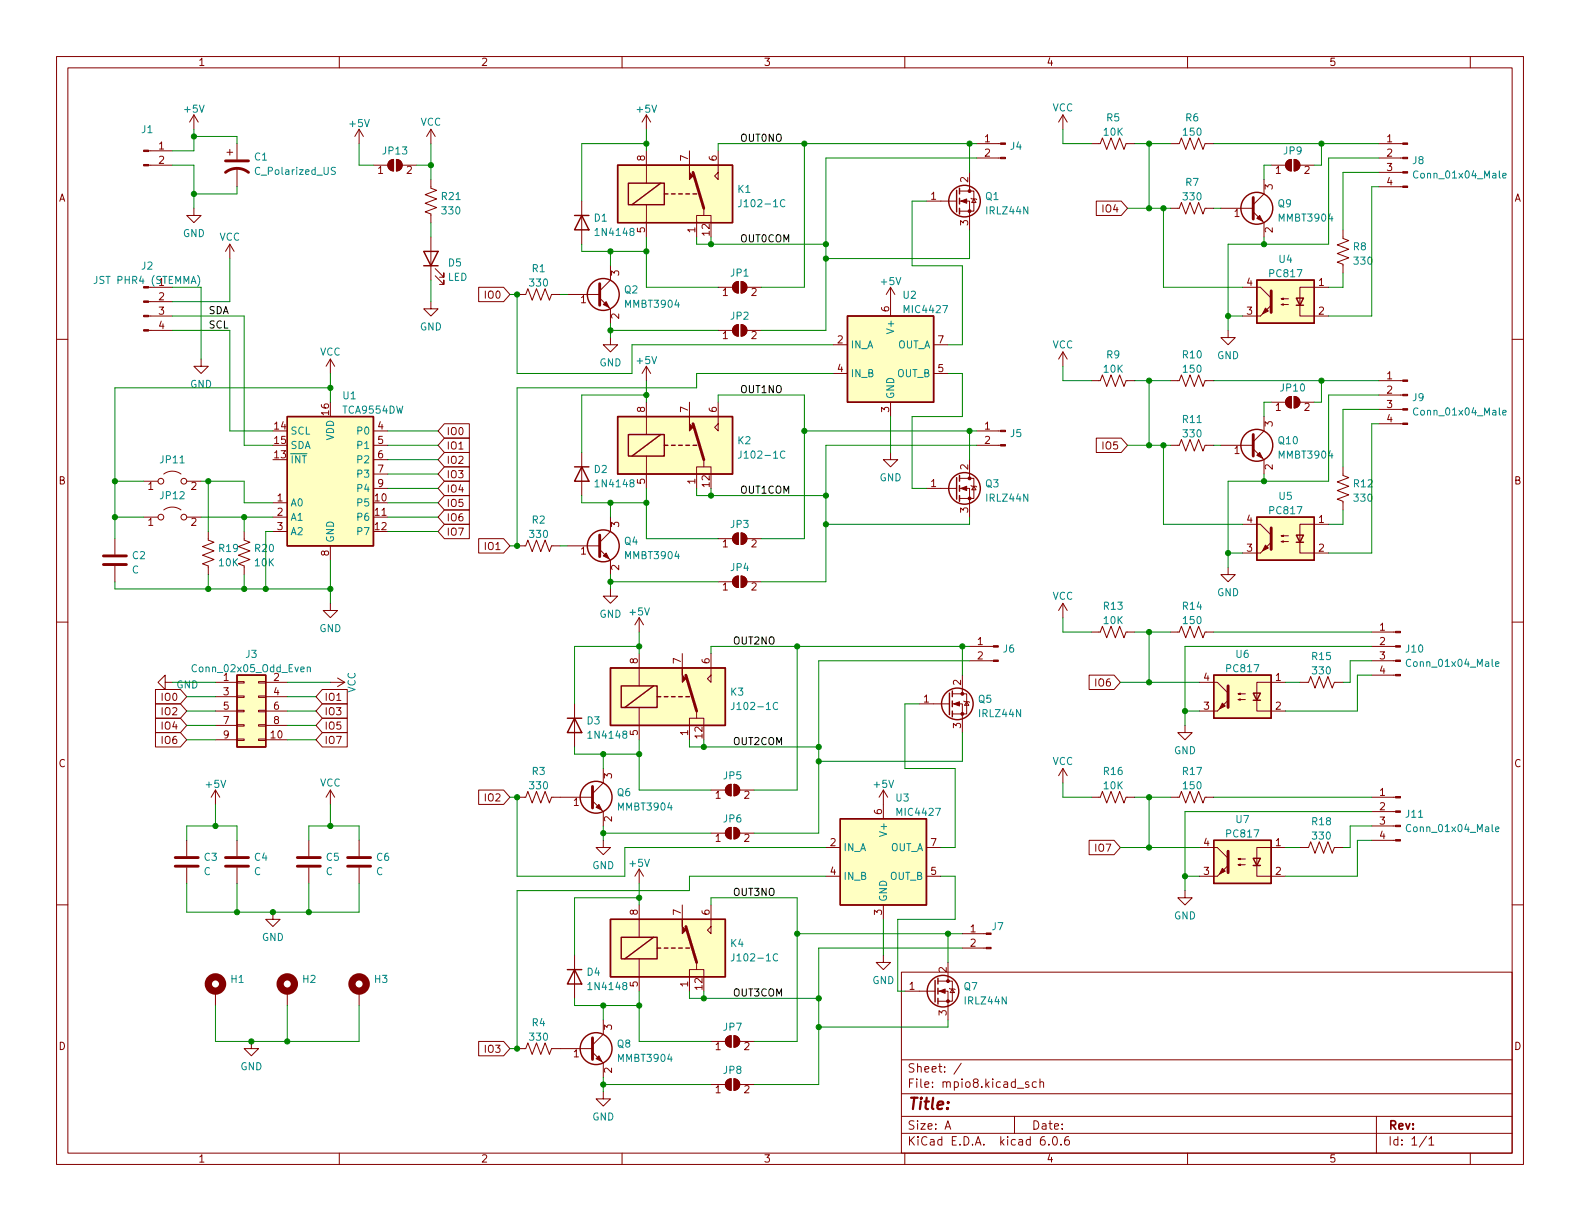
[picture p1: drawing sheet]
<svg xmlns="http://www.w3.org/2000/svg" width="279mm" height="216mm" viewBox="0 0 279 216" stroke-linecap="round" stroke-linejoin="round" font-family="sans-serif">
<defs><g id="words">
<text font-size="2.8" fill="#840000" x="160.4" y="196.2">Title:</text>
<g font-size="2.1" fill="#840000">
<text x="160.4" y="189.7">Sheet: /</text>
<text x="160.4" y="192.4">File: mpio8.kicad_sch</text>
<text x="160.4" y="202.5">KiCad E.D.A. kicad 6.0.6</text>
<text x="160.4" y="199.7">Size: A</text>
<text x="182.4" y="199.7">Date:</text>
<text x="245.4" y="199.7">Rev:</text>
<text x="245.4" y="202.5">Id: 1/1</text>
</g>
<g font-size="1.8" fill="#840000">
<text x="35" y="11.6">1</text>
<text x="85" y="11.6">2</text>
<text x="135" y="11.6">3</text>
<text x="185" y="11.6">4</text>
<text x="235" y="11.6">5</text>
<text x="28.1" y="26.4">1</text>
<text x="28.1" y="29">2</text>
<text x="114" y="28.4" transform="rotate(-90 114 28.4)">8</text>
<text x="121.7" y="28.4" transform="rotate(-90 121.7 28.4)">7</text>
<text x="126.7" y="28.4" transform="rotate(-90 126.7 28.4)">6</text>
<text x="174.1" y="25.1">1</text>
<text x="174.1" y="27.7">2</text>
<text x="245.3" y="25.1">1</text>
<text x="245.3" y="27.7">2</text>
<text x="10.3" y="35.6">A</text>
<text x="66.8" y="30.7">1</text>
<text x="71.9" y="30.7">2</text>
<text x="164.6" y="35.3">1</text>
<text x="171.2" y="32.2" transform="rotate(-90 171.2 32.2)">2</text>
<text x="225" y="33.5" transform="rotate(-90 225 33.5)">3</text>
<text x="225.6" y="30.7">1</text>
<text x="230.6" y="30.7">2</text>
<text x="245.3" y="30.2">3</text>
<text x="245.3" y="32.8">4</text>
<text x="267.7" y="35.6">A</text>
<text x="114" y="41.1" transform="rotate(-90 114 41.1)">5</text>
<text x="122.9" y="41.1" transform="rotate(-90 122.9 41.1)">1</text>
<text x="125.5" y="41.6" transform="rotate(-90 125.5 41.6)">12</text>
<text x="171.2" y="39.9" transform="rotate(-90 171.2 39.9)">3</text>
<text x="195.1" y="37.6">IO4</text>
<text x="218.3" y="38.4">1</text>
<text x="225" y="41.1" transform="rotate(-90 225 41.1)">2</text>
<text x="28.1" y="53.1">2</text>
<text x="85.9" y="52.8">IO0</text>
<text x="102.7" y="53.6">1</text>
<text x="109.5" y="48.8" transform="rotate(-90 109.5 48.8)">3</text>
<text x="127.8" y="52.3">1</text>
<text x="132.9" y="52.3">2</text>
<text x="220.5" y="50.5">4</text>
<text x="233.2" y="50.5">1</text>
<text x="28.1" y="55.6">3</text>
<text x="28.1" y="58.2">4</text>
<text x="109.5" y="56.4" transform="rotate(-90 109.5 56.4)">2</text>
<text x="127.8" y="59.9">1</text>
<text x="132.9" y="59.9">2</text>
<text x="157.2" y="55.1" transform="rotate(-90 157.2 55.1)">6</text>
<text x="220.5" y="55.6">3</text>
<text x="233.2" y="55.6">2</text>
<text x="148.1" y="60.7">2</text>
<text x="148.1" y="65.8">4</text>
<text x="165.9" y="65.8">5</text>
<text x="165.9" y="60.7">7</text>
<text x="245.3" y="67.1">1</text>
<text x="245.3" y="69.6">2</text>
<text x="48.5" y="75.9">14</text>
<text x="58.2" y="73.4" transform="rotate(-90 58.2 73.4)">16</text>
<text x="66.8" y="75.9">4</text>
<text x="78.9" y="76.9">IO0</text>
<text x="114" y="72.9" transform="rotate(-90 114 72.9)">8</text>
<text x="121.7" y="72.9" transform="rotate(-90 121.7 72.9)">7</text>
<text x="126.7" y="72.9" transform="rotate(-90 126.7 72.9)">6</text>
<text x="157.2" y="72.9" transform="rotate(-90 157.2 72.9)">3</text>
<text x="174.1" y="75.9">1</text>
<text x="225" y="75.4" transform="rotate(-90 225 75.4)">3</text>
<text x="225.6" y="72.6">1</text>
<text x="230.6" y="72.6">2</text>
<text x="245.3" y="72.1">3</text>
<text x="245.3" y="74.7">4</text>
<text x="48.5" y="81">13</text>
<text x="48.5" y="78.5">15</text>
<text x="66.8" y="78.5">5</text>
<text x="66.8" y="81">6</text>
<text x="66.8" y="83.6">7</text>
<text x="78.9" y="82">IO2</text>
<text x="78.9" y="79.5">IO1</text>
<text x="171.2" y="83" transform="rotate(-90 171.2 83)">2</text>
<text x="174.1" y="78.5">2</text>
<text x="195.1" y="79.5">IO5</text>
<text x="218.3" y="80.3">1</text>
<text x="225" y="83" transform="rotate(-90 225 83)">2</text>
<text x="10.3" y="85.7">B</text>
<text x="26.2" y="86.6">1</text>
<text x="33.8" y="86.6">2</text>
<text x="49" y="88.6">1</text>
<text x="66.3" y="88.6">10</text>
<text x="66.8" y="86.1">9</text>
<text x="78.9" y="87.1">IO4</text>
<text x="78.9" y="84.5">IO3</text>
<text x="78.9" y="89.6">IO5</text>
<text x="114" y="85.6" transform="rotate(-90 114 85.6)">5</text>
<text x="122.9" y="85.6" transform="rotate(-90 122.9 85.6)">1</text>
<text x="125.5" y="86.1" transform="rotate(-90 125.5 86.1)">12</text>
<text x="164.6" y="86.1">1</text>
<text x="267.7" y="85.7">B</text>
<text x="26.2" y="93">1</text>
<text x="33.8" y="93">2</text>
<text x="49" y="91.2">2</text>
<text x="49" y="93.7">3</text>
<text x="66.3" y="91.2">11</text>
<text x="66.3" y="93.7">12</text>
<text x="78.9" y="92.2">IO6</text>
<text x="78.9" y="94.7">IO7</text>
<text x="109.5" y="93.2" transform="rotate(-90 109.5 93.2)">3</text>
<text x="171.2" y="90.7" transform="rotate(-90 171.2 90.7)">3</text>
<text x="220.5" y="92.5">4</text>
<text x="233.2" y="92.5">1</text>
<text x="58.2" y="98.3" transform="rotate(-90 58.2 98.3)">8</text>
<text x="85.9" y="97.2">IO1</text>
<text x="102.7" y="98">1</text>
<text x="109.5" y="100.8" transform="rotate(-90 109.5 100.8)">2</text>
<text x="127.8" y="96.8">1</text>
<text x="132.9" y="96.8">2</text>
<text x="220.5" y="97.5">3</text>
<text x="233.2" y="97.5">2</text>
<text x="127.8" y="104.4">1</text>
<text x="132.9" y="104.4">2</text>
<text x="244" y="111.5">1</text>
<text x="112.8" y="117.3" transform="rotate(-90 112.8 117.3)">8</text>
<text x="120.4" y="117.3" transform="rotate(-90 120.4 117.3)">7</text>
<text x="125.5" y="117.3" transform="rotate(-90 125.5 117.3)">6</text>
<text x="172.9" y="114">1</text>
<text x="172.9" y="116.6">2</text>
<text x="244" y="114">2</text>
<text x="244" y="116.6">3</text>
<text x="244" y="119.1">4</text>
<text x="28.7" y="123.9">IO0</text>
<text x="39.5" y="120.4">1</text>
<text x="39.5" y="122.9">3</text>
<text x="39.5" y="125.5">5</text>
<text x="48.4" y="120.4">2</text>
<text x="48.4" y="122.9">4</text>
<text x="48.4" y="125.5">6</text>
<text x="57.3" y="123.9">IO1</text>
<text x="163.3" y="124.2">1</text>
<text x="169.9" y="121.1" transform="rotate(-90 169.9 121.1)">2</text>
<text x="193.8" y="121.4">IO6</text>
<text x="212.9" y="125.5">3</text>
<text x="212.9" y="120.4">4</text>
<text x="225.6" y="120.4">1</text>
<text x="225.6" y="125.5">2</text>
<text x="28.7" y="126.5">IO2</text>
<text x="28.7" y="131.5">IO6</text>
<text x="28.7" y="129">IO4</text>
<text x="39.5" y="128">7</text>
<text x="39.5" y="130.6">9</text>
<text x="47.9" y="130.6">10</text>
<text x="48.4" y="128">8</text>
<text x="57.3" y="131.5">IO7</text>
<text x="57.3" y="126.5">IO3</text>
<text x="57.3" y="129">IO5</text>
<text x="112.8" y="130" transform="rotate(-90 112.8 130)">5</text>
<text x="121.7" y="130" transform="rotate(-90 121.7 130)">1</text>
<text x="124.2" y="130.5" transform="rotate(-90 124.2 130.5)">12</text>
<text x="169.9" y="128.8" transform="rotate(-90 169.9 128.8)">3</text>
<text x="10.3" y="135.6">C</text>
<text x="108.2" y="137.7" transform="rotate(-90 108.2 137.7)">3</text>
<text x="267.7" y="135.6">C</text>
<text x="85.9" y="141.7">IO2</text>
<text x="101.4" y="142.5">1</text>
<text x="126.5" y="141.2">1</text>
<text x="131.6" y="141.2">2</text>
<text x="244" y="140.7">1</text>
<text x="244" y="143.3">2</text>
<text x="108.2" y="145.3" transform="rotate(-90 108.2 145.3)">2</text>
<text x="126.5" y="148.8">1</text>
<text x="131.6" y="148.8">2</text>
<text x="146.8" y="149.6">2</text>
<text x="156" y="144" transform="rotate(-90 156 144)">6</text>
<text x="164.6" y="149.6">7</text>
<text x="212.9" y="149.6">4</text>
<text x="225.6" y="149.6">1</text>
<text x="244" y="145.8">3</text>
<text x="244" y="148.3">4</text>
<text x="146.8" y="154.7">4</text>
<text x="164.6" y="154.7">5</text>
<text x="193.8" y="150.6">IO7</text>
<text x="212.9" y="154.7">3</text>
<text x="225.6" y="154.7">2</text>
<text x="112.8" y="161.8" transform="rotate(-90 112.8 161.8)">8</text>
<text x="120.4" y="161.8" transform="rotate(-90 120.4 161.8)">7</text>
<text x="125.5" y="161.8" transform="rotate(-90 125.5 161.8)">6</text>
<text x="156" y="161.8" transform="rotate(-90 156 161.8)">3</text>
<text x="171.6" y="164.8">1</text>
<text x="171.6" y="167.4">2</text>
<text x="167.4" y="171.9" transform="rotate(-90 167.4 171.9)">2</text>
<text x="112.8" y="174.5" transform="rotate(-90 112.8 174.5)">5</text>
<text x="121.7" y="174.5" transform="rotate(-90 121.7 174.5)">1</text>
<text x="124.2" y="175" transform="rotate(-90 124.2 175)">12</text>
<text x="160.8" y="175">1</text>
<text x="167.4" y="179.6" transform="rotate(-90 167.4 179.6)">3</text>
<text x="10.3" y="185.7">D</text>
<text x="108.2" y="182.1" transform="rotate(-90 108.2 182.1)">3</text>
<text x="126.5" y="185.7">1</text>
<text x="131.6" y="185.7">2</text>
<text x="267.7" y="185.7">D</text>
<text x="85.9" y="186.1">IO3</text>
<text x="101.4" y="186.9">1</text>
<text x="108.2" y="189.7" transform="rotate(-90 108.2 189.7)">2</text>
<text x="126.5" y="193.3">1</text>
<text x="131.6" y="193.3">2</text>
<text x="35" y="205.6">1</text>
<text x="85" y="205.6">2</text>
<text x="135" y="205.6">3</text>
<text x="185" y="205.6">4</text>
<text x="235" y="205.6">5</text>
</g>
<g font-size="1.8" fill="#008484">
<text x="25.1" y="23.5">J1</text>
<text x="32.7" y="19.9">+5V</text>
<text x="61.9" y="22.5">+5V</text>
<text x="74.3" y="22.2">VCC</text>
<text x="112.7" y="19.9">+5V</text>
<text x="186.1" y="19.7">VCC</text>
<text x="195.2" y="24">10K</text>
<text x="195.7" y="21.4">R5</text>
<text x="209.3" y="24">150</text>
<text x="209.7" y="21.4">R6</text>
<text x="45" y="28.4">C1</text>
<text x="67.8" y="27.3">JP13</text>
<text x="178.7" y="26.5">J4</text>
<text x="227" y="27.3">JP9</text>
<text x="249.8" y="29">J8</text>
<text x="45.4" y="30.9">C_Polarized_US</text>
<text x="78.2" y="35.4">R21</text>
<text x="130.5" y="34.1">K1</text>
<text x="174.3" y="35.4">Q1</text>
<text x="209.3" y="35.4">330</text>
<text x="209.7" y="32.9">R7</text>
<text x="250.5" y="31.5">Conn_01x04_Male</text>
<text x="32.3" y="41.9">GND</text>
<text x="78.3" y="37.9">330</text>
<text x="105.1" y="39.2">D1</text>
<text x="105.6" y="41.7">1N4148</text>
<text x="131.3" y="36.6">J102-1C</text>
<text x="174.5" y="37.9">IRLZ44N</text>
<text x="226" y="36.6">Q9</text>
<text x="226.3" y="39.2">MMBT3904</text>
<text x="25.1" y="47.7">J2</text>
<text x="38.8" y="42.5">VCC</text>
<text x="79.3" y="47.1">D5</text>
<text x="226.2" y="46.5">U4</text>
<text x="239.3" y="44.3">R8</text>
<text x="239.6" y="46.8">330</text>
<text x="17.1" y="50.2">JST PHR4 (STEMMA)</text>
<text x="28.1" y="50.5">1</text>
<text x="79.2" y="49.6">LED</text>
<text x="93.8" y="50.7">330</text>
<text x="94.1" y="48.1">R1</text>
<text x="110.4" y="51.9">Q2</text>
<text x="129.2" y="48.9">JP1</text>
<text x="155.9" y="50.4">+5V</text>
<text x="159.7" y="52.8">U2</text>
<text x="224.6" y="49">PC817</text>
<text x="74.2" y="58.4">GND</text>
<text x="110.7" y="54.4">MMBT3904</text>
<text x="129.2" y="56.5">JP2</text>
<text x="158.1" y="58.6" transform="rotate(-90 158.1 58.6)">V+</text>
<text x="160.1" y="55.4">MIC4427</text>
<text x="56.6" y="62.9">VCC</text>
<text x="106" y="64.8">GND</text>
<text x="112.7" y="64.4">+5V</text>
<text x="150.4" y="61.6">IN_A</text>
<text x="158.6" y="61.6">OUT_A</text>
<text x="186.1" y="61.6">VCC</text>
<text x="195.2" y="65.9">10K</text>
<text x="195.7" y="63.4">R9</text>
<text x="209.2" y="63.4">R10</text>
<text x="209.3" y="65.9">150</text>
<text x="215.2" y="63.5">GND</text>
<text x="33.6" y="68.6">GND</text>
<text x="60.7" y="70.6">U1</text>
<text x="150.4" y="66.7">IN_B</text>
<text x="158.1" y="70.6" transform="rotate(-90 158.1 70.6)">GND</text>
<text x="158.6" y="66.7">OUT_B</text>
<text x="226.5" y="69.2">JP10</text>
<text x="249.8" y="70.9">J9</text>
<text x="51.3" y="76.8">SCL</text>
<text x="59.1" y="77.9" transform="rotate(-90 59.1 77.9)">VDD</text>
<text x="60.7" y="73.1">TCA9554DW</text>
<text x="63.4" y="76.8">P0</text>
<text x="178.7" y="77.3">J5</text>
<text x="209.2" y="74.8">R11</text>
<text x="209.3" y="77.3">330</text>
<text x="250.5" y="73.5">Conn_01x04_Male</text>
<text x="28.4" y="81.9">JP11</text>
<text x="51.3" y="81.9">~{INT}</text>
<text x="51.3" y="79.4">SDA</text>
<text x="63.4" y="79.4">P1</text>
<text x="63.4" y="81.9">P2</text>
<text x="105.1" y="83.6">D2</text>
<text x="130.5" y="78.5">K2</text>
<text x="131.3" y="81.1">J102-1C</text>
<text x="226.1" y="78.5">Q10</text>
<text x="226.3" y="81.1">MMBT3904</text>
<text x="28.4" y="88.3">JP12</text>
<text x="51.3" y="89.5">A0</text>
<text x="63.4" y="89.5">P5</text>
<text x="63.4" y="84.5">P3</text>
<text x="63.4" y="87">P4</text>
<text x="105.6" y="86.2">1N4148</text>
<text x="155.5" y="85.1">GND</text>
<text x="174.3" y="86.2">Q3</text>
<text x="174.5" y="88.7">IRLZ44N</text>
<text x="226.2" y="88.4">U5</text>
<text x="239.4" y="86.2">R12</text>
<text x="239.6" y="88.7">330</text>
<text x="51.3" y="92.1">A1</text>
<text x="51.3" y="94.6">A2</text>
<text x="63.4" y="92.1">P6</text>
<text x="63.4" y="94.6">P7</text>
<text x="93.8" y="95.1">330</text>
<text x="94.1" y="92.6">R2</text>
<text x="129.2" y="93.3">JP3</text>
<text x="224.6" y="90.9">PC817</text>
<text x="23.3" y="101.4">C</text>
<text x="23.4" y="98.9">C2</text>
<text x="38.8" y="97.6">R19</text>
<text x="38.8" y="100.1">10K</text>
<text x="45.1" y="97.6">R20</text>
<text x="45.1" y="100.1">10K</text>
<text x="59.1" y="96" transform="rotate(-90 59.1 96)">GND</text>
<text x="110.4" y="96.3">Q4</text>
<text x="110.7" y="98.9">MMBT3904</text>
<text x="129.2" y="101">JP4</text>
<text x="186.1" y="106">VCC</text>
<text x="195.2" y="107.8">R13</text>
<text x="209.2" y="107.8">R14</text>
<text x="215.2" y="105.4">GND</text>
<text x="56.5" y="111.8">GND</text>
<text x="106" y="109.2">GND</text>
<text x="111.4" y="108.8">+5V</text>
<text x="195.2" y="110.3">10K</text>
<text x="209.3" y="110.3">150</text>
<text x="34.4" y="118.9">Conn_02x05_Odd_Even</text>
<text x="43.5" y="116.3">J3</text>
<text x="177.4" y="115.4">J6</text>
<text x="217" y="118.9">PC817</text>
<text x="218.6" y="116.3">U6</text>
<text x="232.1" y="116.7">R15</text>
<text x="232.2" y="119.2">330</text>
<text x="248.7" y="115.4">J10</text>
<text x="249.2" y="117.9">Conn_01x04_Male</text>
<text x="31.2" y="121.7">GND</text>
<text x="62.9" y="122.5" transform="rotate(-90 62.9 122.5)">VCC</text>
<text x="129.2" y="123">K3</text>
<text x="130" y="125.5">J102-1C</text>
<text x="173" y="124.3">Q5</text>
<text x="103.8" y="128.1">D3</text>
<text x="104.3" y="130.6">1N4148</text>
<text x="173.3" y="126.8">IRLZ44N</text>
<text x="94.1" y="137">R3</text>
<text x="128" y="137.8">JP5</text>
<text x="186.1" y="135.3">VCC</text>
<text x="195.2" y="137">R16</text>
<text x="207.6" y="133.3">GND</text>
<text x="209.2" y="137">R17</text>
<text x="36.5" y="139.3">+5V</text>
<text x="56.6" y="139.1">VCC</text>
<text x="93.8" y="139.6">330</text>
<text x="109.2" y="140.8">Q6</text>
<text x="109.4" y="143.3">MMBT3904</text>
<text x="154.6" y="139.3">+5V</text>
<text x="158.4" y="141.7">U3</text>
<text x="195.2" y="139.6">10K</text>
<text x="209.3" y="139.6">150</text>
<text x="128" y="145.4">JP6</text>
<text x="156.8" y="147.5" transform="rotate(-90 156.8 147.5)">V+</text>
<text x="158.8" y="144.3">MIC4427</text>
<text x="217" y="148.1">PC817</text>
<text x="218.6" y="145.5">U7</text>
<text x="232.1" y="145.9">R18</text>
<text x="232.2" y="148.4">330</text>
<text x="248.7" y="144.6">J11</text>
<text x="249.2" y="147.1">Conn_01x04_Male</text>
<text x="36" y="154.7">C</text>
<text x="36.1" y="152.2">C3</text>
<text x="44.9" y="154.7">C</text>
<text x="45" y="152.2">C4</text>
<text x="57.6" y="154.7">C</text>
<text x="57.7" y="152.2">C5</text>
<text x="66.5" y="154.7">C</text>
<text x="66.6" y="152.2">C6</text>
<text x="104.7" y="153.7">GND</text>
<text x="111.4" y="153.3">+5V</text>
<text x="149.1" y="150.5">IN_A</text>
<text x="149.1" y="155.6">IN_B</text>
<text x="157.3" y="155.6">OUT_B</text>
<text x="157.3" y="150.5">OUT_A</text>
<text x="156.8" y="159.5" transform="rotate(-90 156.8 159.5)">GND</text>
<text x="46.3" y="166.4">GND</text>
<text x="129.2" y="167.4">K4</text>
<text x="175.4" y="164.5">J7</text>
<text x="207.6" y="162.6">GND</text>
<text x="40.9" y="173.8">H1</text>
<text x="53.6" y="173.8">H2</text>
<text x="66.3" y="173.8">H3</text>
<text x="103.8" y="172.5">D4</text>
<text x="130" y="170">J102-1C</text>
<text x="154.2" y="174">GND</text>
<text x="104.3" y="175.1">1N4148</text>
<text x="170.5" y="175.1">Q7</text>
<text x="170.7" y="177.6">IRLZ44N</text>
<text x="93.8" y="184">330</text>
<text x="94.1" y="181.5">R4</text>
<text x="109.2" y="185.2">Q8</text>
<text x="128" y="182.2">JP7</text>
<text x="42.5" y="189.2">GND</text>
<text x="109.4" y="187.8">MMBT3904</text>
<text x="128" y="189.9">JP8</text>
<text x="104.7" y="198.1">GND</text>
</g>
<g font-size="1.8">
<text x="130.8" y="25.1">OUT0NO</text>
<text x="130.8" y="42.8">OUT0COM</text>
<text x="36.8" y="55.5">SDA</text>
<text x="36.8" y="58.1">SCL</text>
<text x="130.8" y="69.5">OUT1NO</text>
<text x="130.8" y="87.3">OUT1COM</text>
<text x="129.5" y="114">OUT2NO</text>
<text x="129.5" y="131.7">OUT2COM</text>
<text x="129.5" y="158.4">OUT3NO</text>
<text x="129.5" y="176.2">OUT3COM</text>
</g>
</g></defs>
<g fill="none" stroke="#840000" stroke-width=".18">
<path d="M10 10h259.4v195.9h-259.4zM12 12h255.4v191.9h-255.4zM60 10v2M110 10v2M160 10v2M210 10v2M260 10v2M26.3 29.2h4.2M26.3 26.7h4.2M34.3 36.8v1.3h1.3l-1.3 1.3-1.3-1.3h1.3M34.3 20.3l-.8 1.3M34.3 20.3v2.6"/>
<path d="M34.3 20.3l.8 1.3M40.1 26.9h1M40.6 26.4v1M41.9 25.4v2.8M41.9 29.7v3.3M63.5 22.9v2.5M63.5 22.9l-.8 1.2M63.5 22.9l.8 1.2M66 29.2h2.6M68.9 28.5l.7-.3v2a1.02 1.02 0 0 1-.9-.6 1.02 1.02 0 0 1 .2-1.1zM70.1 28.2a1.02 1.02 0 0 1 1 1 1.02 1.02 0 0 1-1 1zM71.1 29.2h2.6"/>
<path d="M76.2 31.8v1.5l1 .4-2 .7 2 .8-2 .7 2 .8-2 .8 1 .3v1.6M76.2 22.9v2.5M76.2 22.9l-.8 1.2M76.2 22.9l.8 1.2M102.9 35.6v7.6M114.3 20.3v2.6M114.3 26.7v5.7M114.3 36.2v5.7M114.3 20.3l-.8 1.3M114.3 20.3l.8 1.3M121.9 26.7v2.5M124.5 36.8v1.3"/>
<path d="M125.7 39.4v-1.3h-2.5v3.8M127 26.7v5.1l-.6-.7 .6-.6M163.8 35.6h5.4M169.7 35.6h1.7v5M169.7 33.8h2.5v3.5h-2.5M171.4 30.5v3.3M171.7 35.1l.1 .1h.8l.1 .1M172.2 35.2l.4 .6h-.8zM172.7 25.4h4.2M172.7 27.9h4.2M188 20.3l-.8 1.3M188 20.3v2.6"/>
<path d="M188 20.3l.7 1.3M193 25.4h1.6l.3-1 .8 2 .8-2 .7 2 .8-2 .8 2 .3-1h1.6M193.9 35.6h4.4l1.1 1.2-1.1 1.3h-4.4zM207 25.4h1.5l.4-1 .8 2 .7-2 .8 2 .8-2 .7 2 .4-1h1.5M207 36.8h1.5l.4-1 .8 2 .7-2 .8 2 .8-2 .7 2 .4-1h1.5M215.9 36.8h5.7M221.6 37.5l1.9 1.9v2.5M223.5 31.8v2.5l-1.9 1.9M224.8 29.2h2.5M227.6 28.5l.7-.3v2a1.02 1.02 0 0 1-.9-.6 1.02 1.02 0 0 1 .2-1.1zM228.9 28.2a1.02 1.02 0 0 1 1 1 1.02 1.02 0 0 1-1 1zM229.9 29.2h2.5"/>
<path d="M243.8 25.4h4.3M243.8 33h4.3M243.8 30.5h4.3M243.8 27.9h4.3M10 60h2M26.3 58.4h4.2M26.3 55.9h4.2M26.3 53.3h4.2M26.7 50.8h3.8M40.6 43.2l-.7 1.3M40.6 43.2v2.5M40.6 43.2l.8 1.3"/>
<path d="M76.2 53.3v1.3h1.3l-1.3 1.3-1.3-1.3h1.3M76.2 41.9v7.6M77 48.8l1.5 1.5v-.8v.8h-.8M77 47.5l1.5 1.5v-.7v.7h-.8M84.6 50.8h4.5l1.1 1.3-1.1 1.2h-4.5zM91.4 52.1h1.6l.3-1 .8 2 .8-2 .7 2 .8-2 .8 2 .3-1h1.6M100.3 52.1h5.7M106 52.7l1.9 1.9v2.6M107.9 59.7v1.3h1.3l-1.3 1.2-1.2-1.2h1.2M107.9 47v2.5l-1.9 1.9M127 58.4h2.5M127 50.8h2.5"/>
<path d="M129.8 57.7l.8-.3v2a1.02 1.02 0 0 1-1-.6 1.02 1.02 0 0 1 .2-1.1zM129.8 50.1l.8-.3v2a1.02 1.02 0 0 1-1-.6 1.02 1.02 0 0 1 .2-1.1zM131.1 57.4a1.02 1.02 0 0 1 1 1 1.02 1.02 0 0 1-1 1zM131.1 49.8a1.02 1.02 0 0 1 1 1 1.02 1.02 0 0 1-1 1zM132.1 58.4h2.5M132.1 50.8h2.5M157.5 50.8l-.8 1.3M157.5 50.8v5.1M157.5 50.8l.7 1.3M217.2 58.4v1.3h1.2l-1.2 1.3-1.3-1.3h1.3M219.7 55.9h3.2M219.7 50.8h3.2l1.9 1.9"/>
<path d="M226.6 53.8l.3-.1v.3l-.3-.2h1.2M226.6 52.8l.3-.1v.3l-.3-.2h1.2M234.9 50.8h-5v5.1h5M237.5 40.6v1.6l1 .3-2 .8 2 .8-2 .7 2 .8-2 .8 1 .3v1.6M267.4 60h2M35.6 63.5v1.3h1.2l-1.2 1.2-1.3-1.2h1.3M58.4 63.5v2.5M58.4 63.5l-.7 1.3M58.4 63.5l.8 1.3M66 78.7h2.6M66 76.2h2.6M78.6 74.9h4.4v2.6h-4.4l-1.1-1.3z"/>
<path d="M78.6 77.5h4.4v2.5h-4.4l-1.1-1.3zM114.3 64.8v2.5M114.3 71.1v5.7M114.3 64.8l-.8 1.2M114.3 64.8l.8 1.2M121.9 71.1v2.6M127 71.1v5.1l-.6-.6 .6-.7M147.3 61h2.6M147.3 66h2.6M157.5 71.1v2.6M165.1 61h2.5M165.1 66h2.5"/>
<path d="M172.7 78.7h4.2M172.7 76.2h4.2M188 62.2v2.6M188 62.2l-.8 1.3M188 62.2l.7 1.3M193 67.3h1.6l.3-1 .8 2 .8-2 .7 2 .8-2 .8 2 .3-1h1.6M193.9 77.5h4.4l1.1 1.2-1.1 1.3h-4.4zM207 67.3h1.5l.4-1 .8 2 .7-2 .8 2 .8-2 .7 2 .4-1h1.5M207 78.7h1.5l.4-1 .8 2.1 .7-2.1 .8 2.1 .8-2.1 .7 2.1 .4-1.1h1.5M215.9 78.7h5.7M221.6 79.4l1.9 1.9v2.5M223.5 73.7v2.5l-1.9 1.9"/>
<path d="M224.8 71.1h2.5M227.6 70.4l.7-.3v2a1.02 1.02 0 0 1-.9-.6 1.02 1.02 0 0 1 .2-1.1zM228.9 70.1a1.02 1.02 0 0 1 1 1 1.02 1.02 0 0 1-1 1zM229.9 71.1h2.5M243.8 74.9h4.3M243.8 72.4h4.3M243.8 69.9h4.3M243.8 67.3h4.3M20.3 95.3v2.7M25.4 91.4h2.5M25.4 85.1h2.5M29 90.2a2.54 2.54 0 0 1 3 0"/>
<path d="M29 83.8a2.54 2.54 0 0 1 3 0M33 91.4h2.6M33 85.1h2.6M36.8 94v1.5l1 .4-2 .7 2 .8-2 .8 2 .7-2 .8 1 .4v1.5M43.2 94v1.5l1 .4-2 .7 2 .8-2 .8 2 .7-2 .8 1 .4v1.5M48.3 91.4h2.5M48.3 88.9h2.5M48.3 94h2.5M58.4 96.5v2.6M66 86.4h2.6M66 91.4h2.6M66 81.3h2.6"/>
<path d="M66 83.8h2.6M78.6 85.1h4.4v2.5h-4.4l-1.1-1.2zM78.6 80h4.4v2.6h-4.4l-1.1-1.3zM78.6 82.5h4.4v2.6h-4.4l-1.1-1.3zM78.6 90.2h4.4v2.5h-4.4l-1.1-1.3zM78.6 92.7h4.4v2.6h-4.4l-1.1-1.3zM78.6 87.6h4.4v2.6h-4.4l-1.1-1.3zM84.6 95.2h4.5l1.1 1.3-1.1 1.3h-4.5zM91.4 96.5h1.6l.3-1 .8 2 .8-2 .7 2 .8-2 .8 2 .3-1h1.6M100.3 96.5h5.7M102.9 80v7.6M106 97.2l1.9 1.9v2.5"/>
<path d="M107.9 91.4v2.6l-1.9 1.9M114.3 80.6v5.8M124.5 81.3v1.3M125.7 83.8v-1.2h-2.5v3.8M127 95.3h2.5M129.8 94.5l.8-.3v2.1a1.02 1.02 0 0 1-1-.7 1.02 1.02 0 0 1 .2-1.1zM131.1 94.2a1.02 1.02 0 0 1 1 1.1 1.02 1.02 0 0 1-1 1zM132.1 95.3h2.5M157.5 80v1.3h1.2l-1.2 1.3-1.3-1.3h1.3M163.8 86.4h5.4M169.7 86.4h1.7v5M169.7 84.6h2.5v3.5h-2.5"/>
<path d="M171.4 81.3v3.3M171.7 85.9l.1 .1h.8l.1 .1M172.2 86l.4 .6h-.8zM219.7 92.7h3.2l1.9 1.9M219.7 97.8h3.2M226.6 95.8l.3-.2v.3l-.3-.1h1.2M226.6 94.7l.3-.1v.3l-.3-.2h1.2M234.9 92.7h-5v5.1h5M237.5 82.6v1.5l1 .4-2 .7 2 .8-2 .7 2 .8-2 .8 1 .3v1.6M10 110h2M20.3 100.1v2.8M58.4 106.7v1.3h1.3l-1.3 1.2-1.3-1.2h1.3"/>
<path d="M59.7 119.9l1.3 .8M107.9 104.1v1.3h1.3l-1.3 1.3-1.2-1.3h1.2M113 109.2l-.7 1.3M113 109.2v2.6M113 115.6v5.7M113 109.2l.8 1.3M120.6 115.6v2.5M125.7 115.6v5.1l-.6-.7 .6-.6M127 102.9h2.5M129.8 102.2l.8-.3v2a1.02 1.02 0 0 1-1-.6 1.02 1.02 0 0 1 .2-1.1zM131.1 101.9a1.02 1.02 0 0 1 1 1 1.02 1.02 0 0 1-1 1zM132.1 102.9h2.5"/>
<path d="M170.2 119.4v3.3M171.4 116.8h4.3M171.4 114.3h4.3M188 106.7v2.5M188 106.7l-.8 1.3M188 106.7l.7 1.3M192.6 119.4h4.4l1.1 1.3-1.1 1.2h-4.4zM193 111.8h1.6l.3-1.1 .8 2.1 .8-2.1 .7 2.1 .8-2.1 .8 2.1 .3-1h1.6M207 111.8h1.5l.4-1.1 .8 2.1 .7-2.1 .8 2.1 .8-2.1 .7 2.1 .4-1h1.5M217.2 100.3v1.3h1.2l-1.2 1.3-1.3-1.3h1.3M242.6 119.4h4.2M242.6 116.8h4.2"/>
<path d="M242.6 114.3h4.2M242.6 111.8h4.2M267.4 110h2M27.5 124.5h4.4l1.1 1.2-1.1 1.3h-4.4zM27.5 121.9h4.4l1.1 1.3-1.1 1.3h-4.4zM27.5 129.5h4.4l1.1 1.3-1.1 1.3h-4.4zM27.5 127h4.4l1.1 1.3-1.1 1.2h-4.4zM29.2 120.7v-1.3l-1.3 1.3 1.3 1.2v-1.2h1.3M38.1 139.7l-.8 1.3M38.1 139.7v2.5M38.1 139.7l.8 1.3M38.1 120.7h3.8"/>
<path d="M38.1 130.8h3.8M38.1 123.2h3.8M38.1 125.7h3.8M38.1 128.3h3.8M41.9 130.7h1.3v.2h-1.3zM41.9 128.1h1.3v.3h-1.3zM41.9 125.6h1.3v.3h-1.3zM41.9 123.1h1.3v.2h-1.3zM41.9 120.5h1.3v.3h-1.3zM45.7 130.7h1.3v.2h-1.3zM45.7 128.1h1.3v.3h-1.3zM45.7 125.6h1.3v.3h-1.3z"/>
<path d="M45.7 123.1h1.3v.2h-1.3zM45.7 120.5h1.3v.3h-1.3zM47 120.7h3.8M47 130.8h3.8M47 123.2h3.8M47 125.7h3.8M47 128.3h3.8M57 129.5h4.4v2.6h-4.4l-1.1-1.3zM57 124.5h4.4v2.5h-4.4l-1.1-1.3zM57 121.9h4.4v2.6h-4.4l-1.1-1.3zM57 127h4.4v2.5h-4.4l-1.1-1.2zM58.4 139.7l-.7 1.3"/>
<path d="M58.4 139.7v2.5M58.4 139.7l.8 1.3M58.4 120.7h2.6M61 120.7l-1.3 .7M84.6 139.7h4.5l1.1 1.3-1.1 1.2h-4.5zM101.6 124.5v7.6M106.7 135.9v2.5l-1.9 1.9M113 125.1v5.7M123.2 125.7v1.3M124.5 128.3v-1.3h-2.6v3.8M125.7 139.7h2.6M128.6 139l.7-.3v2a1.02 1.02 0 0 1-1-.6 1.02 1.02 0 0 1 .3-1.1z"/>
<path d="M129.8 138.7a1.02 1.02 0 0 1 1 1 1.02 1.02 0 0 1-1 1zM130.8 139.7h2.5M156.2 139.7l-.8 1.3M156.2 139.7v5.1M156.2 139.7l.8 1.3M162.6 124.5h5.3M168.4 124.5h1.8v5M168.4 122.7h2.5v3.5h-2.5M170.4 124l.2 .1h.7l.1 .1M170.9 124.1l.4 .6h-.7zM188 135.9v2.5M188 135.9l-.8 1.3"/>
<path d="M188 135.9l.7 1.3M209.5 128.3v1.2h1.3l-1.3 1.3-1.2-1.3h1.2M212.1 120.7h3.2l1.9 1.9M212.1 125.7h3.2M218.9 123.7l.4-.1v.2l-.4-.1h1.3M218.9 122.7l.4-.1v.2l-.4-.1h1.3M227.3 120.7h-5.1v5h5.1M229.9 120.7h1.5l.4-1.1 .7 2.1 .8-2.1 .8 2.1 .7-2.1 .8 2.1 .4-1h1.5M10 160h2M33 148.6v2.8M33 153.4v2.8M41.9 148.6v2.8"/>
<path d="M41.9 153.4v2.8M54.6 148.6v2.8M54.6 153.4v2.8M63.5 148.6v2.8M63.5 153.4v2.8M91.4 141h1.6l.3-1 .8 2 .8-2 .7 2 .8-2 .8 2 .3-1h7.3M104.8 141.6l1.9 1.9v2.6M106.7 148.6v1.3h1.2l-1.2 1.2-1.3-1.2h1.3M113 153.7v2.5M113 153.7l-.7 1.2M113 153.7l.8 1.2M125.7 147.3h2.6"/>
<path d="M128.6 146.6l.7-.3v2a1.02 1.02 0 0 1-1-.6 1.02 1.02 0 0 1 .3-1.1zM129.8 146.3a1.02 1.02 0 0 1 1 1 1.02 1.02 0 0 1-1 1zM130.8 147.3h2.5M146 149.9h2.6M146 154.9h2.6M163.8 149.9h2.6M163.8 154.9h2.6M192.6 148.6h4.4l1.1 1.3-1.1 1.2h-4.4zM193 141h1.6l.3-1 .8 2 .8-2 .7 2 .8-2 .8 2 .3-1h1.6M207 141h1.5l.4-1 .8 2 .7-2 .8 2 .8-2 .7 2 .4-1h1.5M209.5 157.5v1.3h1.3l-1.3 1.2-1.2-1.2h1.2M212.1 149.9h3.2l1.9 1.9"/>
<path d="M212.1 154.9h3.2M218.9 152.9l.4-.1v.2l-.4-.1h1.3M218.9 151.9l.4-.1v.2l-.4-.1h1.3M227.3 149.9h-5.1v5h5.1M229.9 149.9h1.5l.4-1.1 .7 2.1 .8-2.1 .8 2.1 .7-2.1 .8 2.1 .4-1h1.5M242.6 141h4.2M242.6 148.6h4.2M242.6 146.1h4.2M242.6 143.5h4.2M267.4 160h2M38.1 175.3v2.5M48.3 161.3v1.3h1.2l-1.2 1.2-1.3-1.2h1.3"/>
<path d="M50.8 175.3v2.5M63.5 175.3v2.5M101.6 168.9v7.6M113 160v5.7M113 169.5v5.8M120.6 160v2.6M123.2 170.2v1.3M124.5 172.7v-1.2h-2.6v3.8M125.7 160v5.1l-.6-.6 .6-.7M156.2 168.9v1.3h1.3l-1.3 1.3-1.3-1.3h1.3M156.2 160v2.6M159.4 171.9h108v32h-108z"/>
<path d="M160 175.3h5.4M165.9 175.3h1.7v5M165.9 173.5h2.5v3.5h-2.5M167.6 170.2v3.3M167.9 174.8l.1 .1h.8l.1 .1M168.4 174.9l.4 .6h-.8zM170.2 167.6h4.2M170.2 165.1h4.2M44.4 184.2v1.2h1.3l-1.3 1.3-1.2-1.3h1.2M84.6 184.1h4.5l1.1 1.3-1.1 1.3h-4.5zM91.4 185.4h1.6l.3-1 .8 2 .8-2 .7 2 .8-2 .8 2 .3-1h7.3M104.8 186.1l1.9 1.9v2.5"/>
<path d="M106.7 193v1.3h1.2l-1.2 1.3-1.3-1.3h1.3M106.7 180.3v2.6l-1.9 1.9M125.7 184.2h2.6M125.7 191.8h2.6M128.6 183.4l.7-.3v2.1a1.02 1.02 0 0 1-1-.7 1.02 1.02 0 0 1 .3-1.1zM128.6 191.1l.7-.3v2a1.02 1.02 0 0 1-1-.6 1.02 1.02 0 0 1 .3-1.1zM129.8 183.1a1.02 1.02 0 0 1 1 1.1 1.02 1.02 0 0 1-1 1zM129.8 190.8a1.02 1.02 0 0 1 1 1 1.02 1.02 0 0 1-1 1zM130.8 184.2h2.5M130.8 191.8h2.5M159.4 197.4h108M159.4 193.4h108"/>
<path d="M159.4 187.4h108M167.1 199.7l.5-1.5 .5 1.5M167.3 199.2h.7M170 188l-1.3 1.9M179.4 197.4v3M181.9 191.4l-.4-.1-.2 .2 .1 .2 .5 .2v.3h-.6M183.3 191.4l-.5-.1-.3 .3v.4l.2 .2h.6M183.9 191.4l.2-.1 .4 .1v.9M183.9 190.8v1.5M243.4 197.4v6.5M60 203.9v2M110 203.9v2"/>
<path d="M159.4 200.4h108M160 203.9v2M184.7 201a.59 .59 0 0 0-.7 .6v.6l.1 .2 .4 .1 .3-.2v-.5l-.1-.2-.4-.1-.3 .3M185.5 202.3v.2M186.3 201h.2a.81 .81 0 0 1 .6 .6 .81 .81 0 0 1-.3 .8l-.2 .1a.81 .81 0 0 1-.6-.6 .81 .81 0 0 1 .3-.9zM187.6 202.3v.2M189 201a.59 .59 0 0 0-.7 .6v.6l.1 .2 .4 .1 .2-.2 .1-.5-.1-.2-.5-.1-.2 .3M210 203.9v2M252.3 200.9l-1.3 1.9M252.7 201.4l.4-.4v1.5M252.7 202.5h.8M260 203.9v2"/>
<circle cx="28.4" cy="85.1" r=".51"/>
<circle cx="28.4" cy="91.4" r=".51"/>
<circle cx="32.5" cy="85.1" r=".51"/>
<circle cx="32.5" cy="91.4" r=".51"/>
</g>
<g fill="none" stroke="#840000" stroke-width=".51">
<path d="M39.9 30.5a3.3 3.3 0 0 1 4 0M39.9 28.4h4M122.6 30.5l1.9 6.3M221.6 34.9v3.8M106 50.2v3.8M224.8 51.4v3.8M122.6 74.9l1.9 6.4M221.6 76.8v3.8M18.3 99.8h4.1M18.3 98.3h4.1M106 94.6v3.8M224.8 93.3v3.9"/>
<path d="M121.3 119.4l1.9 6.3M104.8 139.1v3.8M217.2 121.3v3.8M31 153.2h4.1M31 151.6h4.1M39.9 153.2h4M39.9 151.6h4M52.6 153.2h4M52.6 151.6h4M61.5 153.2h4M61.5 151.6h4M217.2 150.5v3.8"/>
<path d="M121.3 163.8l1.9 6.4M104.8 183.5v3.8"/>
</g>
<g fill="none" stroke="#840000" stroke-width="1.3">
<circle cx="38.1" cy="174" r="1.27"/>
<circle cx="50.8" cy="174" r="1.27"/>
<circle cx="63.5" cy="174" r="1.27"/>
</g>
<g fill="#ffffc2" stroke="#ffffc2" stroke-width=".18">
<path d="M149.9 55.9h15.2v15.2h-15.2z"/>
<path d="M109.2 73.7h20.3v10.1h-20.3z"/>
<path d="M109.2 29.2h20.3v10.2h-20.3z"/>
<path d="M148.6 144.8h15.2v15.2h-15.2z"/>
<path d="M222.2 91.4h10.2v7.7h-10.2z"/>
<path d="M41.9 119.4h5.1v12.7h-5.1z"/>
<path d="M50.8 73.7h15.2v22.8h-15.2z"/>
<path d="M107.9 162.6h20.4v10.1h-20.4z"/>
<path d="M222.2 49.5h10.2v7.7h-10.2z"/>
<path d="M107.9 118.1h20.4v10.2h-20.4z"/>
<path d="M214.6 119.4h10.2v7.6h-10.2z"/>
<path d="M214.6 148.6h10.2v7.6h-10.2z"/>
</g>
<g fill="none" stroke="#840000" stroke-width=".25">
<path d="M101.6 38.1h2.5M102.9 38.1l1.2 2.5h-2.5zM109.2 29.2h20.3v10.2h-20.3zM111.1 32.4h6.4v3.8h-6.4zM116.8 32.4l-5 3.8M117.5 34.3h.6M118.7 34.3h.7M120 34.3h.6M121.3 34.3h.6M122.6 34.3h.6M169.2 33.7v3.8M169.7 33.3v1"/>
<path d="M169.7 35.1v1M169.7 36.8v1M74.9 44.5h2.6l-1.3 2.5zM74.9 47h2.6M149.9 55.9h15.2v15.2h-15.2zM222.2 49.5h10.2v7.7h-10.2zM229.2 52.7h1.3l-.6 1.3zM229.2 54h1.3M50.8 73.7h15.2v22.8h-15.2zM109.2 73.7h20.3v10.1h-20.3zM111.1 76.8h6.4v3.8h-6.4zM116.8 76.8l-5 3.8"/>
<path d="M117.5 78.7h.6M118.7 78.7h.7M120 78.7h.6M121.3 78.7h.6M122.6 78.7h.6M101.6 82.6h2.5M102.9 82.6l1.2 2.5h-2.5zM169.2 84.5v3.8M169.7 84.1v1M169.7 85.9v1M169.7 87.6v1M222.2 91.4h10.2v7.7h-10.2z"/>
<path d="M229.2 94.6h1.3l-.6 1.3zM229.2 95.9h1.3M41.9 119.4h5.1v12.7h-5.1zM107.9 118.1h20.4v10.2h-20.4zM214.6 119.4h10.2v7.6h-10.2zM100.3 127h2.6M101.6 127l1.3 2.5h-2.6zM109.9 121.3h6.3v3.8h-6.3zM115.6 121.3l-5.1 3.8M116.2 123.2h.6M117.5 123.2h.6M118.7 123.2h.7"/>
<path d="M120 123.2h.6M121.3 123.2h.6M167.9 122.6v3.8M168.4 122.2v1M168.4 124v1M168.4 125.7v1M221.6 122.6h1.3l-.7 1.2zM221.6 123.8h1.3M148.6 144.8h15.2v15.2h-15.2zM214.6 148.6h10.2v7.6h-10.2zM221.6 151.8h1.3l-.7 1.2zM221.6 153h1.3"/>
<path d="M100.3 171.5h2.6M101.6 171.5l1.3 2.5h-2.6zM107.9 162.6h20.4v10.1h-20.4zM109.9 165.7h6.3v3.8h-6.3zM115.6 165.7l-5.1 3.8M116.2 167.6h.6M117.5 167.6h.6M118.7 167.6h.7M120 167.6h.6M121.3 167.6h.6M165.4 173.4v3.8M165.9 173v1"/>
<path d="M165.9 174.8v1M165.9 176.5v1"/>
<circle cx="170.6" cy="35.6" r="2.79"/>
<circle cx="222.2" cy="36.8" r="2.82"/>
<circle cx="106.7" cy="52.1" r="2.82"/>
<circle cx="222.2" cy="78.7" r="2.82"/>
<circle cx="106.7" cy="96.5" r="2.82"/>
<circle cx="170.6" cy="86.4" r="2.79"/>
<circle cx="169.3" cy="124.5" r="2.79"/>
<circle cx="105.4" cy="141" r="2.82"/>
<circle cx="166.8" cy="175.3" r="2.79"/>
<circle cx="105.4" cy="185.4" r="2.82"/>
</g>
<g fill="#840000" stroke="#840000" stroke-width=".18">
<path d="M25.4 58.3h.9v.2h-.9z"/>
<path d="M25.4 55.8h.9v.2h-.9z"/>
<path d="M25.4 53.2h.9v.3h-.9z"/>
<path d="M107.2 53.3l.5 1.1-1-.6z"/>
<path d="M121.9 73.7v1.2l.7 .7-.7 .6z"/>
<path d="M121.9 29.2v1.3l.7 .6-.7 .7z"/>
<path d="M169.9 35.6l1-.4v.7z"/>
<path d="M169.9 86.4l1-.4v.7z"/>
<path d="M176.9 78.6h.9v.3h-.9z"/>
<path d="M176.9 76.1h.9v.2h-.9z"/>
<path d="M248.1 74.8h.8v.3h-.8z"/>
<path d="M248.1 72.3h.8v.2h-.8z"/>
<path d="M248.1 69.7h.8v.3h-.8z"/>
<path d="M248.1 67.2h.8v.2h-.8z"/>
<path d="M222.9 97.8l1.9-1.9z"/>
<path d="M223.8 96.4l.5 .5-1 .5z"/>
<path d="M222.2 80.5l.6-.5 .5 1z"/>
<path d="M246.8 119.3h.8v.2h-.8z"/>
<path d="M246.8 116.7h.8v.3h-.8z"/>
<path d="M246.8 114.2h.8v.2h-.8z"/>
<path d="M246.8 111.6h.8v.3h-.8z"/>
<path d="M227.6 70.4l.7-.3v2a1.02 1.02 0 0 1-.9-.6 1.02 1.02 0 0 1 .2-1.1z"/>
<path d="M228.9 70.1a1.02 1.02 0 0 1 1 1 1.02 1.02 0 0 1-1 1z"/>
<path d="M222.2 38.6l.6-.5 .5 1z"/>
<path d="M129.8 57.7l.8-.3v2a1.02 1.02 0 0 1-1-.6 1.02 1.02 0 0 1 .2-1.1z"/>
<path d="M131.1 57.4a1.02 1.02 0 0 1 1 1 1.02 1.02 0 0 1-1 1z"/>
<path d="M129.8 50.1l.8-.3v2a1.02 1.02 0 0 1-1-.6 1.02 1.02 0 0 1 .2-1.1z"/>
<path d="M131.1 49.8a1.02 1.02 0 0 1 1 1 1.02 1.02 0 0 1-1 1z"/>
<path d="M129.8 94.5l.8-.3v2.1a1.02 1.02 0 0 1-1-.7 1.02 1.02 0 0 1 .2-1.1z"/>
<path d="M131.1 94.2a1.02 1.02 0 0 1 1 1.1 1.02 1.02 0 0 1-1 1z"/>
<path d="M129.8 102.2l.8-.3v2a1.02 1.02 0 0 1-1-.6 1.02 1.02 0 0 1 .2-1.1z"/>
<path d="M131.1 101.9a1.02 1.02 0 0 1 1 1 1.02 1.02 0 0 1-1 1z"/>
<path d="M120.6 162.6v1.2l.7 .7-.7 .6z"/>
<path d="M222.9 55.9l1.9-1.9z"/>
<path d="M223.8 54.5l.5 .5-1 .5z"/>
<path d="M105.4 187.2l.5-.5 .5 1z"/>
<path d="M120.6 118.1v1.3l.7 .6-.7 .7z"/>
<path d="M215.3 125.7l1.9-1.9z"/>
<path d="M216.2 124.3l.5 .5-1.1 .5z"/>
<path d="M248.1 32.9h.8v.2h-.8z"/>
<path d="M248.1 30.4h.8v.2h-.8z"/>
<path d="M248.1 27.8h.8v.3h-.8z"/>
<path d="M248.1 25.3h.8v.2h-.8z"/>
<path d="M168.7 124.5l1-.4v.7z"/>
<path d="M215.3 154.9l1.9-1.9z"/>
<path d="M216.2 153.5l.5 .6-1.1 .5z"/>
<path d="M166.1 175.3l1-.4v.7z"/>
<path d="M227.6 28.5l.7-.3v2a1.02 1.02 0 0 1-.9-.6 1.02 1.02 0 0 1 .2-1.1z"/>
<path d="M228.9 28.2a1.02 1.02 0 0 1 1 1 1.02 1.02 0 0 1-1 1z"/>
<path d="M174.4 167.5h.9v.3h-.9z"/>
<path d="M174.4 165h.9v.2h-.9z"/>
<path d="M128.6 146.6l.7-.3v2a1.02 1.02 0 0 1-1-.6 1.02 1.02 0 0 1 .3-1.1z"/>
<path d="M129.8 146.3a1.02 1.02 0 0 1 1 1 1.02 1.02 0 0 1-1 1z"/>
<path d="M106.7 98.3l.5-.5 .5 1z"/>
<path d="M246.8 148.5h.8v.2h-.8z"/>
<path d="M246.8 145.9h.8v.3h-.8z"/>
<path d="M246.8 143.4h.8v.2h-.8z"/>
<path d="M246.8 140.8h.8v.3h-.8z"/>
<path d="M128.6 139l.7-.3v2a1.02 1.02 0 0 1-1-.6 1.02 1.02 0 0 1 .3-1.1z"/>
<path d="M129.8 138.7a1.02 1.02 0 0 1 1 1 1.02 1.02 0 0 1-1 1z"/>
<path d="M25.4 29.1h.9v.2h-.9z"/>
<path d="M25.4 26.5h.9v.3h-.9z"/>
<path d="M176.9 27.8h.9v.3h-.9z"/>
<path d="M176.9 25.3h.9v.2h-.9z"/>
<path d="M175.7 116.7h.8v.3h-.8z"/>
<path d="M175.7 114.2h.8v.2h-.8z"/>
<path d="M128.6 183.4l.7-.3v2.1a1.02 1.02 0 0 1-1-.7 1.02 1.02 0 0 1 .3-1.1z"/>
<path d="M129.8 183.1a1.02 1.02 0 0 1 1 1.1 1.02 1.02 0 0 1-1 1z"/>
<path d="M105.4 142.7l.5-.5 .5 1.1z"/>
<path d="M68.9 28.5l.7-.3v2a1.02 1.02 0 0 1-.9-.6 1.02 1.02 0 0 1 .2-1.1z"/>
<path d="M70.1 28.2a1.02 1.02 0 0 1 1 1 1.02 1.02 0 0 1-1 1z"/>
<path d="M128.6 191.1l.7-.3v2a1.02 1.02 0 0 1-1-.6 1.02 1.02 0 0 1 .3-1.1z"/>
<path d="M129.8 190.8a1.02 1.02 0 0 1 1 1 1.02 1.02 0 0 1-1 1z"/>
<circle cx="171.4" cy="37.3" r=".25"/>
<circle cx="171.4" cy="33.8" r=".25"/>
<circle cx="171.4" cy="88.1" r=".25"/>
<circle cx="171.4" cy="84.6" r=".25"/>
<circle cx="170.2" cy="126.2" r=".25"/>
<circle cx="170.2" cy="122.7" r=".25"/>
<circle cx="167.6" cy="177" r=".25"/>
<circle cx="167.6" cy="173.5" r=".25"/>
</g>
<g fill="none" stroke="#008484" stroke-width=".18">
<path d="M59.3 29.6h-.5l-.2 .2 .1 .3 .5 .3v.3l-.1 .2-.5-.1M131 35.3v.9a.41 .41 0 0 1-.4 .4M138.8 35.4a.6 .6 0 0 0-.8 .4 .6 .6 0 0 0 .5 .8l.3-.2M265.7 31.1l.6-.2v-.2l-.4-.1-.2 .2 .1 .6h.5M35 48.7a1.46 1.46 0 0 1 0 1.9M131 79.7v1a.41 .41 0 0 1-.4 .3M138.8 79.9a.6 .6 0 0 0-.8 .4 .6 .6 0 0 0 .5 .7l.3-.1M265.7 73l.6-.1v-.3h-.4l-.2 .1 .1 .6h.5M54.3 118.1l.2-.2 .3 .1 .1 .8M54.3 117.9v.9M264.5 117.4l.6-.1-.1-.2-.4-.1-.1 .2v.6h.5M129.8 124.2v.9a.41 .41 0 0 1-.5 .4"/>
<path d="M137.5 124.3a.6 .6 0 0 0-.8 .4 .6 .6 0 0 0 .6 .8l.2-.2M264.5 146.6l.6-.1-.1-.2-.4-.1-.1 .2v.6h.5M129.8 168.6v1a.41 .41 0 0 1-.5 .3M137.5 168.8a.6 .6 0 0 0-.8 .4 .6 .6 0 0 0 .6 .7l.2-.1"/>
</g>
<g fill="none" stroke="#008400" stroke-width=".18">
<path d="M30.5 29.2h3.8v7.6M34.3 22.9v3.8h-3.8M34.3 24.1h7.6v1.3M41.9 33v1.3h-7.6M63.5 25.4v3.8h2.5M73.7 29.2h2.5M76.2 25.4v6.4M76.2 39.4v2.5M114.3 25.4h-11.4v10.2M114.3 22.9v3.8M142.2 25.4v25.4h-7.6M163.8 35.6h-2.5v11.4h8.9v14h-2.6"/>
<path d="M171.4 25.4v5.1M172.7 25.4h-45.7v1.3M172.7 27.9h-26.7v30.5h-11.4M188 22.9v2.5h5M199.4 36.8h7.6M200.7 25.4h6.3M203.2 25.4v11.4M205.7 36.8v14h14M214.6 25.4h29.2M214.6 36.8h1.3M224.8 29.2h-1.3v2.6M233.7 25.4v3.8h-1.3"/>
<path d="M243.8 27.9h-8.9v15.3h-17.7v15.2M243.8 33h-1.2v22.9h-7.7M243.8 30.5h-6.3v10.1M30.5 50.8h5.1v12.7M30.5 55.9h12.7v22.8h5.1M30.5 58.4h10.1v17.8h7.7M40.6 45.7v7.6h-10.1M76.2 49.5v3.8M90.2 52.1h1.2v13.9h20.4v-5h35.5M99.1 52.1h1.2M102.9 43.2v1.3h11.4M107.9 58.4h19.1"/>
<path d="M107.9 44.5v2.5M107.9 57.2v2.5M114.3 41.9v8.9h12.7M123.2 41.9v1.3h22.8M125.7 41.9v1.3M171.4 40.6v5.1h-25.4M217.2 55.9h2.5M223.5 41.9v1.3M237.5 48.3v2.5h-2.6M58.4 66v5.1M58.4 68.6h-38.1v26.7M68.6 78.7h8.9"/>
<path d="M68.6 76.2h8.9M114.3 69.9h-11.4v10.1M114.3 67.3v3.8M127 71.1v-1.2h15.2v25.4h-7.6M142.2 76.2h30.5M147.3 66h-24.1v2.6h-31.8v27.9h-1.2M157.5 73.7v6.3M167.6 66h2.6v7.7h-8.9v12.7h2.5M171.4 76.2v5.1M172.7 78.7h-26.7v24.2h-11.4M188 64.8v2.5h5M199.4 78.7h7.6"/>
<path d="M200.7 67.3h6.3M203.2 67.3v11.4M205.7 78.7v14h14M214.6 78.7h1.3M214.6 67.3h29.2M224.8 71.1h-1.3v2.6M233.7 67.3v3.8h-1.3M243.8 72.4h-6.3v10.2M243.8 74.9h-1.2v22.9h-7.7M243.8 69.9h-8.9v15.2h-17.7v15.2M20.3 85.1h5.1M20.3 91.4h5.1"/>
<path d="M35.6 85.1h7.6v3.8h5.1M35.6 91.4h12.7M36.8 85.1v8.9M43.2 91.4v2.6M48.3 94h-1.3v10.1M58.4 99.1v7.6M68.6 86.4h8.9M68.6 94h8.9M68.6 83.8h8.9M68.6 91.4h8.9M68.6 88.9h8.9M68.6 81.3h8.9"/>
<path d="M99.1 96.5h1.2M102.9 87.6v1.3h11.4M107.9 88.9v2.5M114.3 86.4v8.9h12.7M123.2 86.4v1.2h22.8M125.7 86.4v1.2M171.4 91.4v1.3h-25.4M217.2 97.8h2.5M223.5 83.8v1.3M237.5 90.2v2.5h-2.6M20.3 102.9v1.2h38.1M36.8 101.6v2.5"/>
<path d="M43.2 101.6v2.5M107.9 101.6v2.5M107.9 102.9h19.1M113 111.8v3.8M113 114.3h-11.4v10.2M141 114.3v25.4h-7.7M170.2 114.3v5.1M171.4 114.3h-45.7v1.3M171.4 116.8h-26.6v30.5h-11.5M188 109.2v2.6h5M200.7 111.8h6.3M203.2 111.8v8.9"/>
<path d="M214.6 111.8h28M242.6 119.4h-2.6v6.3h-12.7M242.6 114.3h-33.1v14M242.6 116.8h-3.8v3.9h-1.3M30.5 120.7h7.6M33 125.7h5.1M33 123.2h5.1M33 130.8h5.1M33 128.3h5.1M50.8 125.7h5.1M50.8 120.7h7.6M50.8 123.2h5.1"/>
<path d="M50.8 130.8h5.1M50.8 128.3h5.1M101.6 132.1v1.3h11.4M106.7 133.4v2.5M113 130.8v8.9h12.7M121.9 130.8v1.3h22.9M124.5 130.8v1.3M162.6 124.5h-2.6v11.4h8.9v14h-2.5M170.2 129.5v5.1h-25.4M188 138.4v2.6h5M198.1 120.7h14M209.5 125.7h2.6"/>
<path d="M227.3 120.7h2.6M33 148.6v-2.5h8.9v2.5M33 156.2v5.1h30.5v-5.1M38.1 142.2v3.9M41.9 156.2v5.1M54.6 148.6v-2.5h8.9v2.5M54.6 156.2v5.1M58.4 142.2v3.9M90.2 141h1.2v13.9h19.1v-5h35.5M106.7 146.1v2.5M106.7 147.3h19M113 156.2v3.8"/>
<path d="M113 158.8h-11.4v10.1M146 154.9h-24.1v2.6h-30.5v27.9h-1.2M166.4 154.9h2.5v7.7h-10.2v12.7h1.3M198.1 149.9h14M200.7 141h6.3M203.2 141v8.9M209.5 154.9h2.6M214.6 141h28M227.3 149.9h2.6M242.6 146.1h-3.8v3.8h-1.3M242.6 148.6h-2.6v6.3h-12.7M242.6 143.5h-33.1v14"/>
<path d="M38.1 177.8v6.4h25.4v-6.4M50.8 177.8v6.4M101.6 176.5v1.3h11.4M106.7 177.8v2.5M113 175.3v8.9h12.7M121.9 175.3v1.2h22.9M124.5 175.3v1.2M125.7 160v-1.2h15.3v25.4h-7.7M141 165.1h29.2M156.2 162.6v6.3M167.6 165.1v5.1M170.2 167.6h-25.4v24.2h-11.5"/>
<path d="M106.7 190.5v2.5M106.7 191.8h19M167.6 180.3v1.3h-22.8"/>
</g>
<g fill="#008400" stroke="#008400" stroke-width=".18">
<circle cx="107.9" cy="102.9" r=".46"/>
<circle cx="107.9" cy="88.9" r=".46"/>
<circle cx="114.3" cy="88.9" r=".46"/>
<circle cx="114.3" cy="69.9" r=".46"/>
<circle cx="91.4" cy="96.5" r=".46"/>
<circle cx="34.3" cy="24.1" r=".46"/>
<circle cx="34.3" cy="34.3" r=".46"/>
<circle cx="76.2" cy="29.2" r=".46"/>
<circle cx="58.4" cy="68.6" r=".46"/>
<circle cx="36.8" cy="85.1" r=".46"/>
<circle cx="43.2" cy="91.4" r=".46"/>
<circle cx="47" cy="104.1" r=".46"/>
<circle cx="58.4" cy="104.1" r=".46"/>
<circle cx="54.6" cy="161.3" r=".46"/>
<circle cx="58.4" cy="146.1" r=".46"/>
<circle cx="43.2" cy="104.1" r=".46"/>
<circle cx="36.8" cy="104.1" r=".46"/>
<circle cx="20.3" cy="91.4" r=".46"/>
<circle cx="20.3" cy="85.1" r=".46"/>
<circle cx="48.3" cy="161.3" r=".46"/>
<circle cx="41.9" cy="161.3" r=".46"/>
<circle cx="50.8" cy="184.2" r=".46"/>
<circle cx="44.4" cy="184.2" r=".46"/>
<circle cx="38.1" cy="146.1" r=".46"/>
<circle cx="114.3" cy="25.4" r=".46"/>
<circle cx="91.4" cy="52.1" r=".46"/>
<circle cx="167.6" cy="165.1" r=".46"/>
<circle cx="144.8" cy="134.6" r=".46"/>
<circle cx="144.8" cy="132.1" r=".46"/>
<circle cx="203.2" cy="141" r=".46"/>
<circle cx="203.2" cy="120.7" r=".46"/>
<circle cx="209.5" cy="125.7" r=".46"/>
<circle cx="203.2" cy="149.9" r=".46"/>
<circle cx="209.5" cy="154.9" r=".46"/>
<circle cx="91.4" cy="141" r=".46"/>
<circle cx="106.7" cy="133.4" r=".46"/>
<circle cx="113" cy="133.4" r=".46"/>
<circle cx="113" cy="114.3" r=".46"/>
<circle cx="124.5" cy="132.1" r=".46"/>
<circle cx="106.7" cy="147.3" r=".46"/>
<circle cx="144.8" cy="176.5" r=".46"/>
<circle cx="141" cy="165.1" r=".46"/>
<circle cx="141" cy="114.3" r=".46"/>
<circle cx="144.8" cy="181.6" r=".46"/>
<circle cx="106.7" cy="191.8" r=".46"/>
<circle cx="113" cy="177.8" r=".46"/>
<circle cx="113" cy="158.8" r=".46"/>
<circle cx="124.5" cy="176.5" r=".46"/>
<circle cx="106.7" cy="177.8" r=".46"/>
<circle cx="91.4" cy="185.4" r=".46"/>
<circle cx="107.9" cy="44.5" r=".46"/>
<circle cx="114.3" cy="44.5" r=".46"/>
<circle cx="142.2" cy="25.4" r=".46"/>
<circle cx="125.7" cy="43.2" r=".46"/>
<circle cx="146" cy="43.2" r=".46"/>
<circle cx="171.4" cy="76.2" r=".46"/>
<circle cx="171.4" cy="25.4" r=".46"/>
<circle cx="107.9" cy="58.4" r=".46"/>
<circle cx="142.2" cy="76.2" r=".46"/>
<circle cx="146" cy="87.6" r=".46"/>
<circle cx="146" cy="92.7" r=".46"/>
<circle cx="125.7" cy="87.6" r=".46"/>
<circle cx="146" cy="45.7" r=".46"/>
<circle cx="223.5" cy="85.1" r=".46"/>
<circle cx="203.2" cy="36.8" r=".46"/>
<circle cx="217.2" cy="55.9" r=".46"/>
<circle cx="203.2" cy="67.3" r=".46"/>
<circle cx="205.7" cy="36.8" r=".46"/>
<circle cx="203.2" cy="25.4" r=".46"/>
<circle cx="203.2" cy="78.7" r=".46"/>
<circle cx="170.2" cy="114.3" r=".46"/>
<circle cx="217.2" cy="97.8" r=".46"/>
<circle cx="205.7" cy="78.7" r=".46"/>
<circle cx="203.2" cy="111.8" r=".46"/>
<circle cx="233.7" cy="67.3" r=".46"/>
<circle cx="233.7" cy="25.4" r=".46"/>
<circle cx="223.5" cy="43.2" r=".46"/>
</g>
<use href="#words"/>
</svg>
